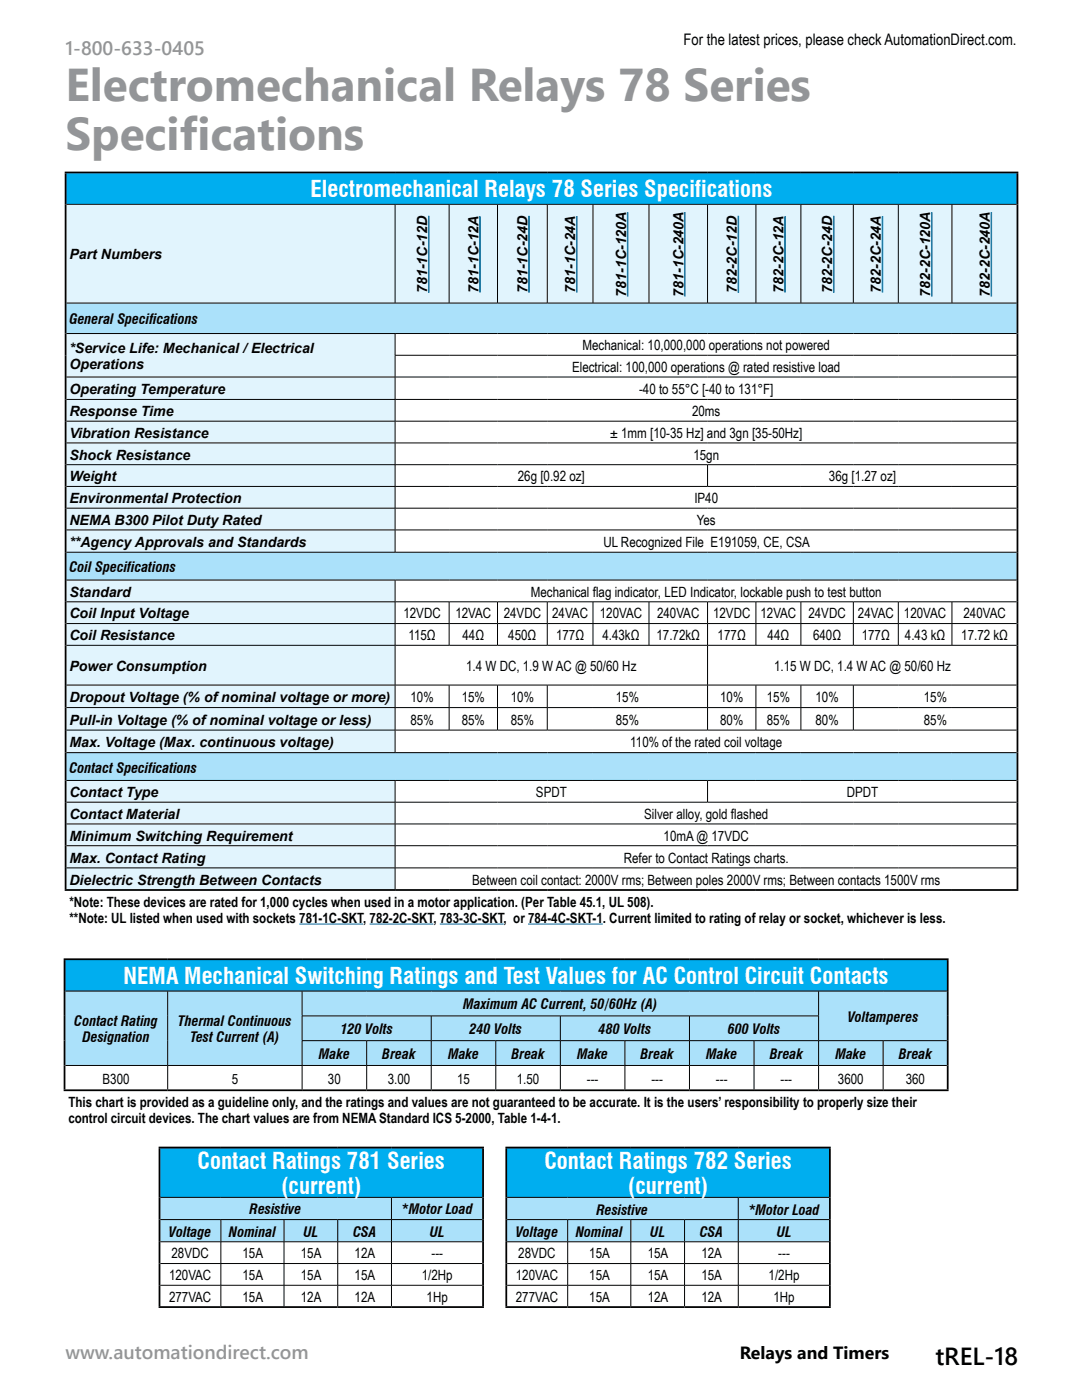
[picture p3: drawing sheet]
<svg xmlns="http://www.w3.org/2000/svg" width="216mm" height="279mm" viewBox="0 0 216 279" stroke-linecap="round" stroke-linejoin="round" font-family="sans-serif">
<defs><g id="words">
<g font-size="9.2" fill="#939598">
<text x="13.1" y="20.1">Electromechanical Relays 78 Series</text>
<text x="13.1" y="30">Specif</text>
<text x="35.9" y="30">ications</text>
</g>
<text font-size="4.9" x="186.6" y="272.4">tREL-18</text>
<g font-size="4.6" fill="#fff">
<text x="62" y="39.3">Electromechanical Relays 78 Series Specifications</text>
<text x="24.7" y="196.4">NEMA Mechanical Switching Ratings and Test Values for AC Control Circuit Contacts</text>
<text x="39.4" y="233.3">Contact Ratings 781 Series</text>
<text x="108.6" y="233.3">Contact Ratings 782 Series</text>
<text x="56.1" y="238.2">(current)</text>
<text x="125.3" y="238.2">(current)</text>
</g>
<g font-size="3.9" fill="#939598">
<text x="13.1" y="10.9">1-800-633-0405</text>
<text x="13.1" y="271.3">www.automationdirect.com</text>
</g>
<text font-size="3.5" x="147.6" y="271.2">Relays and Timers</text>
<text font-size="3.2" x="136.4" y="9">For the latest prices, please check AutomationDirect.com.</text>
<g font-size="2.8">
<text x="13.9" y="51.8">Part Numbers</text>
<text x="85.3" y="58.4" transform="rotate(-90 85.3 58.4)">781-1C-12D</text>
<text x="95.5" y="58.4" transform="rotate(-90 95.5 58.4)">781-1C-12A</text>
<text x="105.3" y="58.4" transform="rotate(-90 105.3 58.4)">781-1C-24D</text>
<text x="114.8" y="58.4" transform="rotate(-90 114.8 58.4)">781-1C-24A</text>
<text x="124.9" y="59.2" transform="rotate(-90 124.9 59.2)">781-1C-120A</text>
<text x="136.4" y="59.2" transform="rotate(-90 136.4 59.2)">781-1C-240A</text>
<text x="147" y="58.4" transform="rotate(-90 147 58.4)">782-2C-12D</text>
<text x="156.3" y="58.4" transform="rotate(-90 156.3 58.4)">782-2C-12A</text>
<text x="166.1" y="58.4" transform="rotate(-90 166.1 58.4)">782-2C-24D</text>
<text x="175.8" y="58.4" transform="rotate(-90 175.8 58.4)">782-2C-24A</text>
<text x="185.6" y="59.2" transform="rotate(-90 185.6 59.2)">782-2C-120A</text>
<text x="197.5" y="59.2" transform="rotate(-90 197.5 59.2)">782-2C-240A</text>
<text x="13.9" y="64.7">General Specifications</text>
<text x="13.9" y="70.5">*Service Life: Mechanical / Electrical</text>
<text x="116.2" y="69.9">Mechanical: 10,000,000 operations not powered</text>
<text x="13.9" y="73.6">Operations</text>
<text x="114.2" y="74.2">Electrical: 100,000 operations @ rated resistive load</text>
<text x="13.9" y="78.6">Operating Temperature</text>
<text x="13.9" y="83">Response Time</text>
<text x="127.5" y="78.6">-40 to 55°C [-40 to 131°F]</text>
<text x="138.1" y="83">20ms</text>
<text x="13.9" y="87.4">Vibration Resistance</text>
<text x="121.8" y="87.4">± 1mm [10-35 Hz] and 3gn [35-50Hz]</text>
<text x="13.9" y="91.7">Shock Resistance</text>
<text x="138.4" y="91.7">15gn</text>
<text x="13.9" y="96.1">Weight</text>
<text x="13.9" y="100.4">Environmental Protection</text>
<text x="103.3" y="96.1">26g [0.92 oz]</text>
<text x="138.5" y="100.4">IP40</text>
<text x="165.4" y="96.1">36g [1.27 oz]</text>
<text x="13.9" y="104.7">NEMA B300 Pilot Duty Rated</text>
<text x="139" y="104.7">Yes</text>
<text x="13.9" y="109.1">**Agency Approvals and Standards</text>
<text x="120.4" y="109.1">UL Recognized File E191059, CE, CSA</text>
<text x="13.9" y="114.2">Coil Specifications</text>
<text x="13.9" y="119.1">Standard</text>
<text x="105.9" y="119.1">Mechanical flag indicator, LED Indicator, lockable push to test button</text>
<text x="13.9" y="123.4">Coil Input Voltage</text>
<text x="80.5" y="123.4">12VDC</text>
<text x="90.9" y="123.4">12VAC</text>
<text x="100.5" y="123.4">24VDC</text>
<text x="110.2" y="123.4">24VAC</text>
<text x="119.7" y="123.4">120VAC</text>
<text x="131.1" y="123.4">240VAC</text>
<text x="142.3" y="123.4">12VDC</text>
<text x="151.7" y="123.4">12VAC</text>
<text x="161.3" y="123.4">24VDC</text>
<text x="171.2" y="123.4">24VAC</text>
<text x="180.4" y="123.4">120VAC</text>
<text x="192.3" y="123.4">240VAC</text>
<text x="13.9" y="127.8">Coil Resistance</text>
<text x="81.5" y="127.8">115Ω</text>
<text x="92.3" y="127.8">44Ω</text>
<text x="101.4" y="127.8">450Ω</text>
<text x="111" y="127.8">177Ω</text>
<text x="120.2" y="127.8">4.43kΩ</text>
<text x="131" y="127.8">17.72kΩ</text>
<text x="143.2" y="127.8">177Ω</text>
<text x="153.2" y="127.8">44Ω</text>
<text x="162.2" y="127.8">640Ω</text>
<text x="172" y="127.8">177Ω</text>
<text x="180.6" y="127.8">4.43 kΩ</text>
<text x="191.8" y="127.8">17.72 kΩ</text>
<text x="13.9" y="133.9">Power Consumption</text>
<text x="93" y="133.9">1.4 W DC, 1.9 W AC @ 50/60 Hz</text>
<text x="154.5" y="133.9">1.15 W DC, 1.4 W AC @ 50/60 Hz</text>
<text x="13.9" y="140.1">Dropout Voltage (% of nominal voltage or more)</text>
<text x="81.9" y="140.1">10%</text>
<text x="92.1" y="140.1">15%</text>
<text x="101.9" y="140.1">10%</text>
<text x="122.9" y="140.1">15%</text>
<text x="143.7" y="140.1">10%</text>
<text x="153" y="140.1">15%</text>
<text x="162.7" y="140.1">10%</text>
<text x="184.3" y="140.1">15%</text>
<text x="13.9" y="144.6">Pull-in Voltage (% of nominal voltage or less)</text>
<text x="13.9" y="149.1">Max. Voltage (Max. continuous voltage)</text>
<text x="81.9" y="144.6">85%</text>
<text x="92.1" y="144.6">85%</text>
<text x="101.9" y="144.6">85%</text>
<text x="122.9" y="144.6">85%</text>
<text x="125.8" y="149.1">110% of the rated coil voltage</text>
<text x="143.7" y="144.6">80%</text>
<text x="153" y="144.6">85%</text>
<text x="162.7" y="144.6">80%</text>
<text x="184.3" y="144.6">85%</text>
<text x="13.9" y="154.2">Contact Specifications</text>
<text x="13.9" y="159.1">Contact Type</text>
<text x="106.9" y="159.1">SPDT</text>
<text x="169" y="159.1">DPDT</text>
<text x="13.9" y="163.4">Contact Material</text>
<text x="13.9" y="167.8">Minimum Switching Requirement</text>
<text x="128.5" y="163.4">Silver alloy, gold flashed</text>
<text x="132.4" y="167.8">10mA @ 17VDC</text>
<text x="13.9" y="172.1">Max. Contact Rating</text>
<text x="124.5" y="172.1">Refer to Contact Ratings charts.</text>
<text x="13.9" y="176.6">Dielectric Strength Between Contacts</text>
<text x="94.2" y="176.6">Between coil contact: 2000V rms; Between poles 2000V rms; Between contacts 1500V rms</text>
<text x="13.9" y="180.9">*Note: These devices are rated for 1,000 cycles when used in a motor application. (Per Table 45.1, UL 508).</text>
<text x="13.9" y="184.1">**Note: UL listed when used with sockets 781-1C-SKT, 782-2C-SKT, 783-3C-SKT, or 784-4C-SKT-1. Current limited to rating of relay or socket, whichever is less.</text>
<text x="92.4" y="201.5">Maximum AC Current, 50/60Hz (A)</text>
<text x="169.1" y="203.9">Voltamperes</text>
<text x="14.8" y="204.8">Contact Rating</text>
<text x="16.5" y="208">Designation</text>
<text x="35.5" y="204.8">Thermal Continuous</text>
<text x="38" y="208">Test Current (A)</text>
<text x="67.9" y="206.4">120 Volts</text>
<text x="93.7" y="206.4">240 Volts</text>
<text x="119.4" y="206.4">480 Volts</text>
<text x="145.2" y="206.4">600 Volts</text>
<text x="63.6" y="211.4">Make</text>
<text x="76.3" y="211.4">Break</text>
<text x="89.4" y="211.4">Make</text>
<text x="102.1" y="211.4">Break</text>
<text x="115.2" y="211.4">Make</text>
<text x="127.8" y="211.4">Break</text>
<text x="140.9" y="211.4">Make</text>
<text x="153.6" y="211.4">Break</text>
<text x="166.7" y="211.4">Make</text>
<text x="179.3" y="211.4">Break</text>
<text x="13.6" y="220.9">This chart is provided as a guideline only, and the ratings and values are not guaranteed to be accurate. It is the users’ responsibility to properly size their</text>
<text x="20.5" y="216.3">B300</text>
<text x="46.2" y="216.3">5</text>
<text x="65.4" y="216.3">30</text>
<text x="77.4" y="216.3">3.00</text>
<text x="91.2" y="216.3">15</text>
<text x="103.1" y="216.3">1.50</text>
<text x="117.1" y="216.3">---</text>
<text x="130" y="216.3">---</text>
<text x="142.9" y="216.3">---</text>
<text x="155.7" y="216.3">---</text>
<text x="167.2" y="216.3">3600</text>
<text x="180.7" y="216.3">360</text>
<text x="13.6" y="224.1">control circuit devices. The chart values are from NEMA Standard ICS 5-2000, Table 1-4-1.</text>
<text x="49.8" y="242.4">Resistive</text>
<text x="80.1" y="242.4">*Motor Load</text>
<text x="119" y="242.4">Resistive</text>
<text x="149.3" y="242.4">*Motor Load</text>
<text x="33.7" y="246.8">Voltage</text>
<text x="34.2" y="251.1">28VDC</text>
<text x="45.7" y="246.8">Nominal</text>
<text x="48.4" y="251.1">15A</text>
<text x="60" y="251.1">15A</text>
<text x="60.6" y="246.8">UL</text>
<text x="70.4" y="246.8">CSA</text>
<text x="70.8" y="251.1">12A</text>
<text x="85.8" y="246.8">UL</text>
<text x="86.1" y="251.1">---</text>
<text x="102.9" y="246.8">Voltage</text>
<text x="103.4" y="251.2">28VDC</text>
<text x="114.9" y="246.8">Nominal</text>
<text x="117.6" y="251.2">15A</text>
<text x="129.2" y="251.2">15A</text>
<text x="129.8" y="246.8">UL</text>
<text x="139.7" y="246.8">CSA</text>
<text x="140" y="251.2">12A</text>
<text x="155" y="246.8">UL</text>
<text x="155.3" y="251.2">---</text>
<text x="33.7" y="255.5">120VAC</text>
<text x="48.4" y="255.5">15A</text>
<text x="60" y="255.5">15A</text>
<text x="70.8" y="255.5">15A</text>
<text x="84.2" y="255.5">1/2Hp</text>
<text x="102.9" y="255.5">120VAC</text>
<text x="117.6" y="255.5">15A</text>
<text x="129.2" y="255.5">15A</text>
<text x="140" y="255.5">15A</text>
<text x="153.4" y="255.5">1/2Hp</text>
<text x="33.7" y="259.8">277VAC</text>
<text x="48.4" y="259.8">15A</text>
<text x="60" y="259.8">12A</text>
<text x="70.8" y="259.8">12A</text>
<text x="85.1" y="259.8">1Hp</text>
<text x="102.9" y="259.8">277VAC</text>
<text x="117.6" y="259.8">15A</text>
<text x="129.2" y="259.8">12A</text>
<text x="140" y="259.8">12A</text>
<text x="154.3" y="259.8">1Hp</text>
</g>
</g></defs>
<path d="M31.8 229h64.6v10h-64.6z" fill="#00aeef"/>
<path d="M31.8 239h46.3v4.4h-46.3zM78.1 239h18.3v4.4h-18.3zM31.8 243.4h12.3v4.4h-12.3zM44.1 243.4h12.6v4.4h-12.6zM56.7 243.4h10.7v4.4h-10.7zM67.4 243.4h10.7v4.4h-10.7zM78.1 243.4h18.3v4.4h-18.3z" fill="#abe1fa"/>
<path d="M31.8 247.8h12.3v4.4h-12.3zM44.1 247.8h12.6v4.4h-12.6zM56.7 247.8h10.7v4.4h-10.7zM67.4 247.8h10.7v4.4h-10.7zM78.1 247.8h18.3v4.4h-18.3zM31.8 252.2h12.3v4.3h-12.3zM44.1 252.2h12.6v4.3h-12.6zM56.7 252.2h10.7v4.3h-10.7zM67.4 252.2h10.7v4.3h-10.7zM78.1 252.2h18.3v4.3h-18.3zM31.8 256.5h12.3v4.4h-12.3zM44.1 256.5h12.6v4.4h-12.6zM56.7 256.5h10.7v4.4h-10.7zM67.4 256.5h10.7v4.4h-10.7zM78.1 256.5h18.3v4.4h-18.3z" fill="#fff"/>
<path d="M31.6 229h65M31.8 229.2v31.5M96.4 229.2v31.5M31.6 260.9h65" fill="none" stroke="#000" stroke-width=".35"/>
<g fill="none" stroke="#000" stroke-width=".2">
<path d="M32 239h64.2M78.1 239v4.3M32 243.4h64.2M32 247.8h64.2M32 252.2h64.2M32 256.5h64.2M44.1 243.4v4.4M44.1 247.9v4.2M44.1 252.2v4.3M44.1 256.5v4.2M56.7 243.4v4.4M56.7 247.9v4.2"/>
<path d="M56.7 252.2v4.3M56.7 256.5v4.2M67.4 243.4v4.4M67.4 247.9v4.2M67.4 252.2v4.3M67.4 256.5v4.2M78.1 243.4v4.4M78.1 247.9v4.2M78.1 252.2v4.3M78.1 256.5v4.2"/>
</g>
<path d="M100.9 228.8h64.9v32.2h-64.9z" fill="#fff"/>
<path d="M101 229h64.6v10h-64.6z" fill="#00aeef"/>
<path d="M101 239h46.3v4.4h-46.3zM147.3 239h18.3v4.4h-18.3zM101 243.4h12.3v4.4h-12.3zM113.3 243.4h12.6v4.4h-12.6zM125.9 243.4h10.7v4.4h-10.7zM136.6 243.4h10.7v4.4h-10.7zM147.3 243.4h18.3v4.4h-18.3z" fill="#abe1fa"/>
<path d="M101 247.8h12.3v4.4h-12.3zM113.3 247.8h12.6v4.4h-12.6zM125.9 247.8h10.7v4.4h-10.7zM136.6 247.8h10.7v4.4h-10.7zM147.3 247.8h18.3v4.4h-18.3zM101 252.2h12.3v4.3h-12.3zM113.3 252.2h12.6v4.3h-12.6zM125.9 252.2h10.7v4.3h-10.7zM136.6 252.2h10.7v4.3h-10.7zM147.3 252.2h18.3v4.3h-18.3zM101 256.5h12.3v4.4h-12.3zM113.3 256.5h12.6v4.4h-12.6zM125.9 256.5h10.7v4.4h-10.7zM136.6 256.5h10.7v4.4h-10.7zM147.3 256.5h18.3v4.4h-18.3z" fill="#fff"/>
<path d="M100.9 229h64.9M101 229.2v31.5M165.6 229.2v31.5M100.9 260.9h64.9" fill="none" stroke="#000" stroke-width=".35"/>
<g fill="none" stroke="#000" stroke-width=".2">
<path d="M101.2 239h64.2M147.3 239v4.4M101.2 243.4h64.2M101.2 247.8h64.2M101.2 252.2h64.2M101.2 256.5h64.2M113.3 243.4v4.4M113.3 247.9v4.2M113.3 252.2v4.3M113.3 256.6v4.1M125.9 243.4v4.4M125.9 247.9v4.2"/>
<path d="M125.9 252.2v4.3M125.9 256.6v4.1M136.6 243.4v4.4M136.6 247.9v4.2M136.6 252.2v4.3M136.6 256.6v4.1M147.3 243.4v4.4M147.3 247.9v4.2M147.3 252.2v4.3M147.3 256.6v4.1"/>
</g>
<path d="M12.7 191.3h176.6v33.8h-176.6z" fill="#fff"/>
<path d="M12.9 191.4h176.2v6.4h-176.2z" fill="#00aeef"/>
<path d="M12.9 197.8h20.6v14.8h-20.6zM33.5 197.8h26.8v14.8h-26.8zM60.3 197.8h103v4.9h-103zM163.3 197.8h25.8v9.9h-25.8zM60.3 202.7h25.7v5h-25.7zM86 202.7h25.8v5h-25.8zM111.8 202.7h25.8v5h-25.8zM137.6 202.7h25.7v5h-25.7zM60.3 207.7h12.9v4.9h-12.9zM73.2 207.7h12.8v4.9h-12.8zM86 207.7h12.9v4.9h-12.9zM98.9 207.7h12.9v4.9h-12.9zM111.8 207.7h12.9v4.9h-12.9zM124.7 207.7h12.9v4.9h-12.9zM137.6 207.7h12.9v4.9h-12.9zM150.5 207.7h12.8v4.9h-12.8zM163.3 207.7h12.9v4.9h-12.9zM176.2 207.7h12.9v4.9h-12.9z" fill="#abe1fa"/>
<g fill="#fff">
<path d="M12.9 212.6h20.6v5h-20.6z"/>
<path d="M33.5 212.6h26.8v5h-26.8zM60.3 212.6h12.9v5h-12.9zM73.2 212.6h12.8v5h-12.8zM86 212.6h12.9v5h-12.9zM98.9 212.6h12.9v5h-12.9zM111.8 212.6h12.9v5h-12.9zM124.7 212.6h12.9v5h-12.9zM137.6 212.6h12.9v5h-12.9zM150.5 212.6h12.8v5h-12.8zM163.3 212.6h12.9v5h-12.9zM176.2 212.6h12.9v5h-12.9zM12.9 217.6h176.2v7.5h-176.2z"/>
</g>
<path d="M12.7 191.4h176.6M12.9 191.6v25.8M189.1 191.6v25.8M12.7 217.6h176.6" fill="none" stroke="#000" stroke-width=".35"/>
<g fill="none" stroke="#000" stroke-width=".2">
<path d="M13.1 197.8h175.8M33.5 197.8v14.8M60.3 197.8v4.9M163.3 197.8v4.9M13.1 212.6h175.8M33.5 212.7v4.7M60.2 202.7h103.2M60.2 207.7h128.7M60.3 202.8v4.8M60.3 207.7v4.9M60.3 212.7v4.7M73.2 207.7v4.9"/>
<path d="M73.2 212.7v4.7M86 202.8v4.8M86 207.7v4.9M86 212.7v4.7M98.9 207.7v4.9M98.9 212.7v4.7M111.8 202.8v4.8M111.8 207.7v4.9M111.8 212.7v4.7M124.7 207.7v4.9M124.7 212.7v4.7M137.6 202.8v4.8"/>
<path d="M137.6 207.7v4.9M137.6 212.7v4.7M150.5 207.7v4.9M150.5 212.7v4.7M163.3 202.8v4.8M163.3 207.7v4.9M163.3 212.7v4.7M176.2 207.7v4.9M176.2 212.7v4.7"/>
</g>
<path d="M13.1 34.4h189.9v6.4h-189.9z" fill="#00aeef"/>
<path d="M13.1 40.8h65.7v19.7h-65.7zM78.8 40.8h10.8v19.7h-10.8zM89.6 40.8h9.7v19.7h-9.7zM99.3 40.8h9.9v19.7h-9.9zM109.2 40.8h9.1v19.7h-9.1zM118.3 40.8h11.2v19.7h-11.2zM129.5 40.8h11.7v19.7h-11.7zM141.2 40.8h9.6v19.7h-9.6zM150.8 40.8h9v19.7h-9zM159.8 40.8h10.5v19.7h-10.5zM170.3 40.8h8.9v19.7h-8.9zM179.2 40.8h10.7v19.7h-10.7zM189.9 40.8h13.1v19.7h-13.1zM13.1 66.6h65.7v8.6h-65.7zM13.1 75.2h65.7v4.5h-65.7zM13.1 79.7h65.7v4.4h-65.7zM13.1 84.1h65.7v4.3h-65.7zM13.1 88.4h65.7v4.3h-65.7zM13.1 92.7h65.7v4.4h-65.7zM13.1 97.1h65.7v4.3h-65.7zM13.1 101.4h65.7v4.4h-65.7zM13.1 105.8h65.7v4.4h-65.7zM13.1 115.8h65.7v4.3h-65.7zM13.1 120.1h65.7v4.3h-65.7zM13.1 124.4h65.7v4.4h-65.7zM13.1 128.8h65.7v7.9h-65.7zM13.1 136.7h65.7v4.5h-65.7zM13.1 141.2h65.7v4.5h-65.7zM13.1 145.7h65.7v4.5h-65.7zM13.1 155.8h65.7v4.3h-65.7zM13.1 160.1h65.7v4.3h-65.7zM13.1 164.4h65.7v4.4h-65.7zM13.1 168.8h65.7v4.4h-65.7zM13.1 173.2h65.7v4.4h-65.7z" fill="#e1f4fd"/>
<path d="M13.1 60.5h189.9v6.1h-189.9zM13.1 110.2h189.9v5.6h-189.9zM13.1 150.2h189.9v5.6h-189.9z" fill="#abe1fa"/>
<path d="M78.8 66.6h124.2v4.3h-124.2zM78.8 70.9h124.2v4.3h-124.2zM78.8 75.2h124.2v4.5h-124.2zM78.8 79.7h124.2v4.4h-124.2zM78.8 84.1h124.2v4.3h-124.2zM78.8 88.4h124.2v4.3h-124.2zM78.8 92.7h62.4v4.4h-62.4zM141.2 92.7h61.8v4.4h-61.8zM78.8 97.1h124.2v4.3h-124.2zM78.8 101.4h124.2v4.4h-124.2zM78.8 105.8h124.2v4.4h-124.2zM78.8 115.8h124.2v4.3h-124.2zM78.8 120.1h10.8v4.3h-10.8zM89.6 120.1h9.7v4.3h-9.7zM99.3 120.1h9.9v4.3h-9.9zM109.2 120.1h9.1v4.3h-9.1zM118.3 120.1h11.2v4.3h-11.2zM129.5 120.1h11.7v4.3h-11.7zM141.2 120.1h9.6v4.3h-9.6zM150.8 120.1h9v4.3h-9zM159.8 120.1h10.5v4.3h-10.5zM170.3 120.1h8.9v4.3h-8.9zM179.2 120.1h10.7v4.3h-10.7zM189.9 120.1h13.1v4.3h-13.1zM78.8 124.4h10.8v4.4h-10.8zM89.6 124.4h9.7v4.4h-9.7zM99.3 124.4h9.9v4.4h-9.9zM109.2 124.4h9.1v4.4h-9.1zM118.3 124.4h11.2v4.4h-11.2zM129.5 124.4h11.7v4.4h-11.7zM141.2 124.4h9.6v4.4h-9.6zM150.8 124.4h9v4.4h-9zM159.8 124.4h10.5v4.4h-10.5zM170.3 124.4h8.9v4.4h-8.9zM179.2 124.4h10.7v4.4h-10.7zM189.9 124.4h13.1v4.4h-13.1zM78.8 128.8h62.4v7.9h-62.4zM141.2 128.8h61.8v7.9h-61.8zM78.8 136.7h10.8v4.5h-10.8zM89.6 136.7h9.7v4.5h-9.7zM99.3 136.7h9.9v4.5h-9.9zM109.2 136.7h32v4.5h-32zM141.2 136.7h9.6v4.5h-9.6zM150.8 136.7h9v4.5h-9zM159.8 136.7h10.5v4.5h-10.5zM170.3 136.7h32.7v4.5h-32.7zM78.8 141.2h10.8v4.5h-10.8zM89.6 141.2h9.7v4.5h-9.7zM99.3 141.2h9.9v4.5h-9.9zM109.2 141.2h32v4.5h-32zM141.2 141.2h9.6v4.5h-9.6zM150.8 141.2h9v4.5h-9zM159.8 141.2h10.5v4.5h-10.5zM170.3 141.2h32.7v4.5h-32.7zM78.8 145.7h124.2v4.5h-124.2zM78.8 155.8h62.4v4.3h-62.4zM141.2 155.8h61.8v4.3h-61.8zM78.8 160.1h124.2v4.3h-124.2zM78.8 164.4h124.2v4.4h-124.2zM78.8 168.8h124.2v4.4h-124.2zM78.8 173.2h124.2v4.4h-124.2zM13.1 177.6h189.9v7.5h-189.9z" fill="#fff"/>
<path d="M12.9 34.4h190.3M13.1 34.6v142.8M203 34.6v142.8M12.9 177.6h190.3" fill="none" stroke="#000" stroke-width=".35"/>
<g fill="none" stroke="#000" stroke-width=".2">
<path d="M13.3 40.8h189.5M78.8 40.8v19.6M89.6 40.8v19.6M99.3 40.8v19.6M109.2 40.8v19.6M118.3 40.8v19.6M129.5 40.8v19.6M141.2 40.8v19.6M150.8 40.8v19.6M159.8 40.8v19.6M170.3 40.8v19.6M179.2 40.8v19.6"/>
<path d="M189.9 40.8v19.6M13.3 60.5h189.5M13.3 66.6h189.5M13.3 75.2h189.5M13.3 79.7h189.5M78.8 70.9h124M78.8 66.6v4.3M78.8 70.9v4.3M78.8 75.3v4.4M78.8 79.8v4.2M13.3 84.1h189.5M13.3 88.4h189.5"/>
<path d="M13.3 92.7h189.5M13.3 97.1h189.5M78.8 84.1v4.3M78.8 88.4v4.3M78.8 92.8v4.2M78.8 97.1v4.3M141.2 92.8v4.2M13.3 101.4h189.5M13.3 105.8h189.5M13.3 110.2h189.5M13.3 115.8h189.5M78.8 101.5v4.2"/>
<path d="M78.8 105.8v4.4M78.8 115.8v4.3M13.3 120.1h189.5M13.3 124.4h189.5M13.3 128.8h189.5M13.3 136.7h189.5M78.8 120.1v4.3M78.8 124.5v4.2M78.8 128.8v7.9M78.8 136.8v4.4M89.6 120.1v4.3M89.6 124.5v4.2"/>
<path d="M89.6 136.8v4.4M99.3 120.1v4.3M99.3 124.5v4.2M99.3 136.8v4.4M109.2 120.1v4.3M109.2 124.5v4.2M109.2 136.8v4.4M118.3 120.1v4.3M118.3 124.5v4.2M129.5 120.1v4.3M129.5 124.5v4.2M141.2 120.1v4.3"/>
<path d="M141.2 124.5v4.2M141.2 128.8v7.9M141.2 136.8v4.4M150.8 120.1v4.3M150.8 124.5v4.2M150.8 136.8v4.4M159.8 120.1v4.3M159.8 124.5v4.2M159.8 136.8v4.4M170.3 120.1v4.3M170.3 124.5v4.2M170.3 136.8v4.4"/>
<path d="M179.2 120.1v4.3M179.2 124.5v4.2M189.9 120.1v4.3M189.9 124.5v4.2M13.3 141.2h189.5M13.3 145.7h189.5M13.3 150.2h189.5M13.3 155.8h189.5M78.8 141.3v4.4M78.8 145.8v4.4M78.8 155.8v4.3M89.6 141.3v4.4"/>
<path d="M99.3 141.3v4.4M109.2 141.3v4.4M141.2 141.3v4.4M141.2 155.8v4.3M150.8 141.3v4.4M159.8 141.3v4.4M170.3 141.3v4.4M13.3 160.1h189.5M13.3 164.4h189.5M13.3 168.8h189.5M13.3 173.2h189.5M78.8 160.1v4.3"/>
<path d="M78.8 164.5v4.2M78.8 168.8v4.4M78.8 173.3v4.1"/>
</g>
<path d="M85.6 43.1v15.3M95.8 43.1v15.3M105.6 43.1v15.3M115.1 43.1v15.3M125.2 42.3v16.9M136.7 42.3v16.9M147.3 43.1v15.3M156.6 43.1v15.3M166.4 43.1v15.3M176.1 43.1v15.3M185.9 42.3v16.9M197.8 42.3v16.9" fill="none" stroke="#005cb9" stroke-width=".3"/>
<path d="M59.7 184.4h12.8M73.7 184.4h12.8M87.8 184.4h12.7M105.4 184.4h14.9" fill="none" stroke="#005cb9" stroke-width=".21"/>
<use href="#words"/>
</svg>
